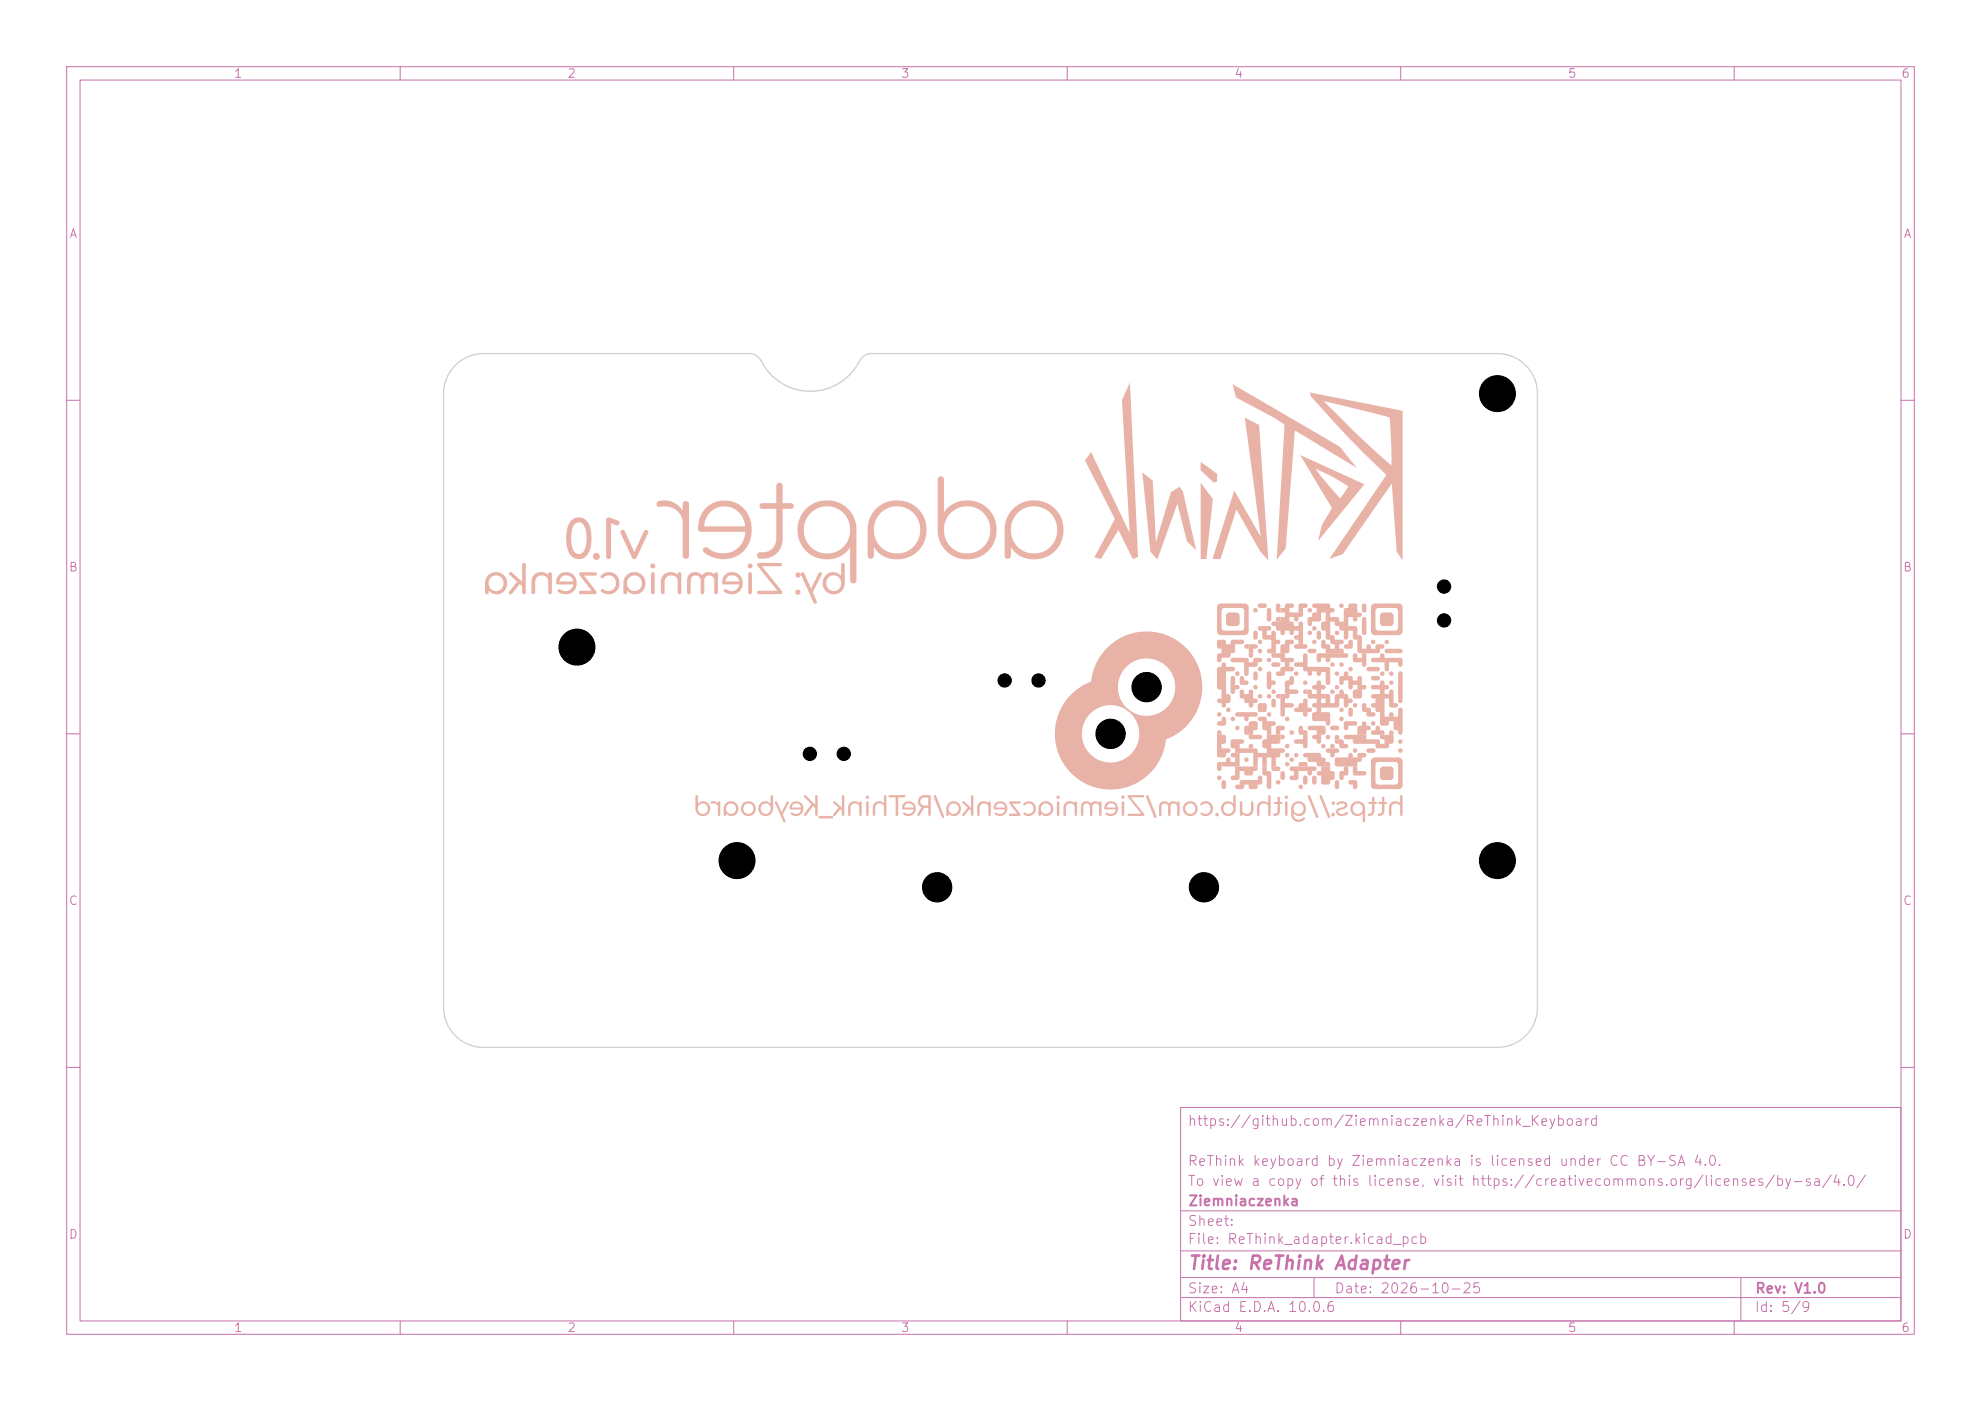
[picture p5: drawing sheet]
<svg xmlns="http://www.w3.org/2000/svg" width="297mm" height="210mm" viewBox="0 0 297 210" stroke-linecap="round" stroke-linejoin="round" font-family="sans-serif">
<defs><g id="words">
<text font-size="2" fill="#c872ab" x="178" y="190.8">Title: ReThink Adapter</text>
<g font-size="1.5" fill="#c872ab">
<text x="178" y="169.1">https://github.com/Ziemniaczenka/ReThink_Keyboard</text>
<text x="178" y="178.1">To view a copy of this license, visit https://creativecommons.org/licenses/by-sa/4.0/</text>
<text x="178" y="175.1">ReThink keyboard by Ziemniaczenka is licensed under CC BY-SA 4.0.</text>
<text x="178" y="184.1">Sheet:</text>
<text x="178" y="181.1">Ziemniaczenka</text>
<text x="178" y="186.8">File: ReThink_adapter.kicad_pcb</text>
<text x="178" y="197">KiCad E.D.A. 10.0.6</text>
<text x="178" y="194.2">Size: A4</text>
<text x="200" y="194.2">Date: 2026-10-25</text>
<text x="263" y="197">Id: 5/9</text>
<text x="263" y="194.2">Rev: V1.0</text>
</g>
<g font-size="1.3" fill="#c872ab">
<text x="35" y="12">1</text>
<text x="85" y="12">2</text>
<text x="135" y="12">3</text>
<text x="185" y="12">4</text>
<text x="235" y="12">5</text>
<text x="285" y="12">6</text>
<text x="10.3" y="36">A</text>
<text x="285.3" y="36">A</text>
<text x="10.2" y="86">B</text>
<text x="285.2" y="86">B</text>
<text x="10.2" y="136">C</text>
<text x="285.2" y="136">C</text>
<text x="10.2" y="186">D</text>
<text x="285.2" y="186">D</text>
<text x="35" y="200">1</text>
<text x="85" y="200">2</text>
<text x="135" y="200">3</text>
<text x="185" y="200">4</text>
<text x="235" y="200">5</text>
<text x="285" y="200">6</text>
</g>
</g></defs>
<g fill="none" stroke="#c872ab" stroke-width=".15">
<path d="M10 10h277v190h-277zM12 12h273v186h-273zM60 10v2M110 10v2M160 10v2M210 10v2M260 10v2M10 60h2M285 60h2M10 110h2M285 110h2M10 160h2"/>
<path d="M177 166h108v32h-108zM285 160h2M60 198v2M110 198v2M160 198v2M177 194.5h108M177 191.5h108M177 187.5h108M177 181.5h108M197 191.5v3M210 198v2M260 198v2"/>
<path d="M261 191.5v6.5"/>
</g>
<g fill="#e8b2a7">
<path d="M180 72.3l1.8 2.5-.9 9h-.9z"/>
<path d="M198.1 100h.7v.6h-.7z"/>
<path d="M180 69.2l2.5 1.8v1.2l-.5 .1-2-1.8z"/>
<path d="M184.8 57.6l16.1 9.4 2.5 3.1-9.3-5.6-1.3 17.7-1.4 1.7 1.2-20.2-1.3-.9-6-3.2z"/>
<path d="M186.6 62.6l2.2 1.1 1.4 20.3-1.2-1.3-3.6-6.3-2.4 7.4h-1.2l3.2-10.3 4 6.9z"/>
<path d="M169.4 57.3l1.2 26.2-.7 .3-2.2-4.4-2.7 4.4-.9-.3 3-5.7-4.4-8.8 .9-1.2 5.8 12.1-1.2-19.9z"/>
<path d="M171.3 70.8l1.5 1.2 .5 9.3 2.3-7.5 1.3-.8 .5 .8 1.9 8.7-1.4-1.4-1.4-5.6-3 8.4-1-1.2z"/>
<path d="M198.8 114.2l.5 .1 .1 .6h-.6z"/>
<path d="M191.4 92.6l.6-.1v.7h-.7z"/>
<path d="M194.9 68.2l9.7 4.4-7 8.5 .6-2.4 1.5-2.5-3.5-5.9h1l1.3 1.6 2.4 2.8 1.2-1.8-2.7-1.6-2.2-1h-1z"/>
<path d="M182.6 109.6l.2-.1 .2 .1 .1 .5h-.6z"/>
<path d="M186.6 96.7l.6-.1v.6l-.6-.1-.1-.2z"/>
<path d="M187.2 97.9h.7l-.1 .6-.3 .1-.2-.1z"/>
<path d="M187.3 111.6l.2-.1 .3 .1 .1 .6h-.7z"/>
<path d="M191.4 104.1l.6-.1v.7l-.6-.1-.1-.2z"/>
<path d="M195.5 103.5l.5-.1v.6l-.5-.1-.1-.2z"/>
<path d="M199.5 111.6l.3-.1 .2 .1 .1 .6h-.7z"/>
<path d="M200.2 110.2l.2-.1 .3 .1 .1 .6h-.7z"/>
<path d="M208.4 109.6l.2-.1 .2 .1 .1 .5h-.6z"/>
<path d="M192 110.1l.5 .1 .1 .3-.1 .2-.5 .1z"/>
<path d="M208.9 97.2l1.2 .1 .2 .1v.3l-.3 .2h-1.1z"/>
<path d="M194.8 114.3l.2-.1h.8l.2 .3v.4h-1.3z"/>
<path d="M187.2 96.6h1.1l.2 .2 .1 .2-.2 .2h-.5v.7h-.7z"/>
<path d="M188.7 105.5l.5-.1v1.3h-.4l-.2-.1v-.9z"/>
<path d="M189.2 105.4h.5l.2 .2v.9l-.2 .2h-.5z"/>
<path d="M207.7 97.3l.2-.1h1v.7h-1.1l-.2-.3z"/>
<path d="M196.4 58.8l13.9 2.8v22.4l-.9-1.3-.7-10.2-7.4 10.6-2 .7 8.5-12.6-5.2-5.2-5.4-5.9h1.2l4.7 4.7 5.5 5v-3.1l-.2-4.1-10-2.5h-1.2l-.7-.7z"/>
<path d="M182.6 114.3l.5-.1v1.1l-.2 .3-.3-.1-.1-.2v-.8z"/>
<path d="M190.6 114.9h1.1l.2 .2v.2l-.2 .3h-.9l-.2-.3z"/>
<path d="M191.4 90.6l.3-.1 .2 .1 .1 1.2h-.5l-.2-.2v-.8z"/>
<path d="M191.4 108.9l.2-.1h.7l.3 .2v.2l-.1 .2-.5 .1v.6h-.7v-1z"/>
<path d="M187.2 110.1h1.8l.2 .2v.2l-.2 .3h-1.5l-.3-.2z"/>
<path d="M202.8 114.9h.7v.7h1.1l.2 .2v.3l-.3 .2-1.5-.1-.2-.3z"/>
<path d="M198.8 100h.4l.2 .2v2.2l-.3 .3-.2-.1-.1-.2z"/>
<path d="M97.7 85.9l.3-.1 .2 .2v2.8l-.3 .3-.2-.1-.1-.2z"/>
<path d="M112.2 85.9l.4-.1 .1 .2v2.8l-.2 .3-.2-.1-.1-.2z"/>
<path d="M122.7 122.4l2.1-.1 .1 .2-.1 .2h-2l-.1-.1z"/>
<path d="M129.9 120.2l.2-.1 .1 .2v1.8l-.1 .2-.2-.2z"/>
<path d="M140 119.2h.2l.1 .1 1.3 3.1-.1 .2-.3-.1-1.2-3.1z"/>
<path d="M158.5 120.2l.2-.1 .1 .2v1.8l-.1 .2-.2-.2z"/>
<path d="M168.2 120.2l.2-.1 .1 .2v1.8l-.1 .2-.2-.2z"/>
<path d="M171.9 119.2h.1l.2 .1 1.2 3.1-.1 .2-.3-.1-1.2-3.1z"/>
<path d="M192.7 120.2l.2-.1 .1 .2v1.8l-.1 .2-.2-.2z"/>
<path d="M197.9 119.2l.3 .1 1.2 3.1-.1 .2-.2-.1-1.3-3.1z"/>
<path d="M196.1 119.2l.3 .1 1.2 3.1v.2l-.3-.1-1.2-3.1z"/>
<path d="M188.7 90.6l.2-.1h.8l.2 .1v.3l-.2 .2h-.9l-.2-.2z"/>
<path d="M190.7 99.4l.2-.1h.8l.2 .1 .1 .3-.3 .2h-.8l-.3-.2z"/>
<path d="M196.1 97.3l.2-.1 .8 .1 .2 .1 .1 .3-.3 .2h-.8l-.3-.2z"/>
<path d="M205 112.3l.2-.1h.8l.2 .1v.3l-.3 .3-.8-.1-.2-.2z"/>
<path d="M205.6 101.4l.2-.1h.8l.2 .2 .1 .2-.3 .3h-.8l-.3-.3z"/>
<path d="M184 92l.3-.2h1.1l.3 .2 .2 .3-.1 1.1-.1 .3-.4 .1h-1l-.3-.1-.2-.4v-1z"/>
<path d="M199.5 108.9l.2-.1h.8l.2 .1 .1 .3-.3 .3h-.8l-.3-.3z"/>
<path d="M207 92l.4-.2h1.1l.3 .2 .1 .3v1.1l-.1 .3-.4 .1h-1l-.4-.1-.1-.4v-1z"/>
<path d="M207 115l.4-.1h1.1l.3 .1 .1 .4v1.1l-.1 .3-.4 .1h-1l-.4-.1-.1-.4v-1z"/>
<path d="M188 100.7l.3-.1 .3 .3v.8l-.3 .3-.2-.1-.2-.2v-.8z"/>
<path d="M188 94.6l.3-.1 .3 .3v.8l-.3 .3-.2-.1-.2-.2v-.8z"/>
<path d="M190.7 104.8l.3-.1 .3 .3v.8l-.3 .3-.2-.1-.2-.2v-.8z"/>
<path d="M192.1 115.7l.3-.1 .2 .2v.9l-.2 .2h-.3l-.1-.2v-.8z"/>
<path d="M197.5 94.6l.3-.1 .3 .3v.8l-.3 .3-.2-.1-.2-.2v-.7z"/>
<path d="M202.2 106.2l.4-.1 .2 .2v.9l-.2 .2h-.3l-.1-.2-.1-.8z"/>
<path d="M204.3 90.6l.3-.1 .2 .2 .1 .8-.3 .3h-.3l-.1-.2v-.8z"/>
<path d="M205 100.1l.2-.1h1.4l.2 .1 .1 .3-.3 .2h-1.5l-.2-.2z"/>
<path d="M195.5 116.4l.3-.1 .2 .2v.8l-.2 .3h-.3l-.1-.2v-.8z"/>
<path d="M196.8 116.4l.3-.1 .3 .2v.8l-.3 .3h-.2l-.2-.2v-.8z"/>
<path d="M183.2 117l.4-.1 .2 .3v.8l-.2 .3-.3-.1-.2-.2v-.8z"/>
<path d="M196.8 110.2l.2-.1h1.1v1.1l-.1 .2-.3 .1-.2-.1-.1-.6h-.4l-.2-.1z"/>
<path d="M200.2 117l.3-.1 .3 .3v.8l-.3 .3-.2-.1-.2-.2v-.8z"/>
<path d="M194.8 108.9l.2-.1 .3 .1 .1 .6h.4l.2 .1v.5h-1l-.2-.1-.1-.2z"/>
<path d="M201.5 114.9h.6v1.1l-.2 .2-.4 .1-.1 .5-.3 .1-.3-.2v-.9l.2-.2h.5z"/>
<path d="M190 91.2l.4-.1 .2 .3v1.5l-.3 .3-.2-.1-.2-.2v-1.4z"/>
<path d="M194.1 110.9l.2-.1h1.1v-.7h.6v1.9l-.3 .2-.2-.1-.1-.2v-.4h-1.2l-.2-.3z"/>
<path d="M204.3 92.6l.3-.1 .3 .3v2.1l-.1 .2-.2 .1-.3-.1-.1-.2v-2.1z"/>
<path d="M196.1 108.9l.3-.1h1.7v.7v-.7h.4l.2 .3v.8l-.2 .2h-.4v-.6v.6h-.7v-.6l-1.2-.1-.2-.2z"/>
<path d="M189.2 114.9h.7v.7h.5l.2 .2v2.2l-.2 .3-.3-.1-.2-.2v-1.7l-.4-.1-.2-.2z"/>
<path d="M209.7 100.7h.4l.2 .3v4.1l-.1 .2-.2 .1-.3-.1-.1-.2v-4.1z"/>
<path d="M183.2 107.5l.3-.1 .3 .2v1l-.3 .2h-.8l-.2-.2v-.3l.2-.2h.4z"/>
<path d="M202.2 96l.3-.1 .3 .2v1l-.3 .1h-.8l-.2-.2v-.2l.2-.2h.4z"/>
<path d="M186 101.4h.4l.1 .2v.4l.6 .1 .1 .2-.1 .3-.2 .1-.9-.1-.1-.3z"/>
<path d="M206.3 108.9l.3-.1 .2 .1 .1 .6h.4l.2 .1 .1 .5h-1.7l-.3-.1v-.4l.2-.1h.4z"/>
<path d="M201.6 108.2l.2-.1h1.4l.2 .1 .1 .3-.3 .3h-1.1v.5l-.3 .2-.3-.3v-.8z"/>
<path d="M192.1 96.7l.5-.1 .1-.5 .2-.2h.8l.3 .2-.2 .4-.5 .1v1.1l-.2 .2h-1.1v-1z"/>
<path d="M202.2 117l.3-.1h.7l.2 .1 .1 .3-.1 .9h-.4l-.2-.2v-.4l-.6-.1-.1-.2z"/>
<path d="M203.6 108.9l.6-.1v-.5l.4-.2 .2 .2 .1 .5h.5l.1 .4-.2 .2-.4 .1v.6h-1.4v-1z"/>
<path d="M200.1 110.8l1.2 .1 .2 .2v.4l.5 .1 .1 .2v.2l-.3 .2-.8-.1-.2-.2v-.4h-.4l-.2-.2z"/>
<path d="M93.1 79.5l.3-.1 .3 .2 1.4 3.2 1.5-3.2 .3-.2 .3 .2v.3l-1.8 3.7-.1 .2h-.3l-.2-.2-1.8-3.7z"/>
<path d="M202.9 98l.3-.1 .2 .1 .1 .6h.7v-.7h.7v1.7l-.1 .3-.3 .1-.2-.1-.1-.6h-1.1l-.2-.1-.1-.3v-.7z"/>
<path d="M187.3 108.2l.2-.1h.8l.3 .2-.1 .9-.2 .2-.4 .1v.6h-.7v-1.3v1.3h-.4l-.3-.2 .1-.9 .2-.2h.4z"/>
<path d="M91 77.7l.3-.1 1.3 .4 .3 .4-.1 .2-.3 .1-.9-.3v5.1l-.1 .2-.2 .1-.3-.1-.1-.2v-5.6z"/>
<path d="M133.3 119.2h2.3l.1 .1-.1 .2h-.9v2.6l-.2 .2h-.1l-.1-.2v-2.6h-1l-.1-.1z"/>
<path d="M198.8 112.3l.3-.1h1.4l.2 .1 .1 .3-.2 .2-.5 .1v.5l-.4 .1-.2-.2-.1-.4-.4-.1-.2-.1v-.2z"/>
<path d="M185.3 106.8l.2-.1h2.8l.2 .2 .1 .2-.3 .3h-1.1v.5l-.4 .2-.2-.2-.1-.5-1.2-.1-.1-.2z"/>
<path d="M120.1 85.9l.3-.1 .2 .1 1 2.3 1.2-2.3 .2-.1 .2 .1v.2l-1.4 2.7 .7 1.4-.2 .3h-.2l-.1-.2-1.9-4.2z"/>
<path d="M184.6 101.4l.3-.1 .2 .1 .1 1.3h.4l.3 .3-.2 .3-.5 .1-.1 .4-.2 .2h-.3l-.1-.3v-2.1z"/>
<path d="M190 100.7l.3-.1 .2 .2 .1 1.2h.5l.2 .3-.2 .3-.5 .1v.5l-.3 .2-.3-.1-.1-.3v-2z"/>
<path d="M116.2 120.2l.2-.1 .1 .1 .7 1.6 .8-1.6 .1-.1 .2 .1-.9 1.9 .4 1-.1 .1h-.3l-1.2-2.8z"/>
<path d="M188.7 107.5l.2-.1h.8l.2 .2v.5h1.1l.2 .1 .1 .3-.1 .2-.6 .1v1.3h-.7v-.6h-.4l-.2-.2-.1-1.2-.5-.1-.1-.2z"/>
<path d="M182.5 110.1h1l.2 .2 .1 1-.2 .2h-.5v.7h1.1l.3 .2-.2 .4-.5 .1v.4l-.2 .2h-.9l-.2-.2z"/>
<path d="M185.2 114.9h3.4v.4l-.2 .2-.5 .1v.4l-.3 .2-.4 .1v-.7v.7l-.6-.1-.1-.6h-.6l-.1 1.2-.3 .1h-.7l-.2-.1-.1-.3 .2-.2h.5z"/>
<path d="M195.5 113l.2-.1h2.2l.2 .2v1.1v-.7l.4 .1 .2 .1 .1 1.2h-.7v-.7v.7h-.4l-.3-.2v-.5h-1.2l-.2-.2v-.5h-.4l-.2-.1z"/>
<path d="M198.1 114.9h.7v1.4v-1.4h.6v.7h.5l.2 .2v.9l-.2 .2h-.5v.5l-.2 .2h-.4v-.7v.7l-.6-.1-.1-.2v-1l-.5-.1-.2-.2 .1-.4h.6z"/>
<path d="M86.9 85.8h2.3l.2 .1 .1 .2-.2 .2h-1.7l1.8 2.3-.1 .4-2.2 .1-.3-.1v-.3l.2-.1h1.7l-1.8-2.4z"/>
<path d="M151.3 120.2h1.7l-.1 .3h-1.1l1.2 1.5-.1 .3h-1.6l.1-.3h1.1l-1.2-1.6z"/>
<path d="M113.6 84.4h3.4l.2 .1v.2l-.2 .2h-2.8l3 3.7 .1 .2-.1 .2-3.4 .1-.2-.1-.1-.3 .3-.1h2.8l-3.1-3.8z"/>
<path d="M169.1 119.2l2.4 .1v.1l-.1 .1h-1.9l2 2.5v.3l-2.4-.1v-.1l.1-.1h1.9l-2-2.5z"/>
<path d="M204.3 105.5l.2-.1 .3 .1 .1 .6h.5l.1 .2v.4l.5 .1 .2 .1v.2l-.1 .2-.2 .1h-.8l-.2-.2v-.5l-.6-.1-.1-.2v-.7z"/>
<path d="M197.5 98l.2-.1h4.1l.3 .1v.3v.2l-.3 .1h-2.4v.5l-.3 .2-.3-.2v-.5h-.7l-.1 .5-.3 .2-.2-.1-.1-.2v-.8z"/>
<path d="M76.4 85.8h.3l1.6 1.4v-2.6l.2-.2 .3 .1v4.3l-.1 .2-.2 .1-.2-.2v-1l-.4-.4-1.2 1.5-.2 .1-.2-.1v-.3l1.2-1.5-1.1-1.1z"/>
<path d="M125 120.1h.2l1 1v-1.8l.2-.1 .1 .1v3l-.3-.1v-.7l-.2-.2-.8 1-.3-.1v-.1l.8-1-.8-.7z"/>
<path d="M144.3 120.1h.2l1.1 1v-1.8l.1-.1 .2 .1v3l-.3-.1v-.7l-.3-.2-.8 1-.2-.1v-.1l.8-1-.8-.7z"/>
<path d="M205.7 113.7l.4-.2h3.6l.4 .2 .2 .4v3.6l-.2 .4-.4 .2h-3.6l-.4-.2-.2-.4v-3.1h.7v2.6l.2 .3 2.8 .1 .3-.1 .1-.3v-2.6l-.1-.3-.3-.1h-2.6l-.3 .1-.1 .3h-.7l.1-.6z"/>
<path d="M182.6 90.6l.5-.1h3.5l.4 .1 .2 .4v3.6l-.2 .4-.4 .2h-3.6l-.4-.2-.1-.3v-.6h.6l.2 .3 .3 .1h2.6l.2-.1 .1-.3v-2.6l-.1-.3-.3-.1h-2.6l-.2 .1-.2 .3v2.6h-.6v-3.1z"/>
<path d="M205.7 90.6l.4-.1h3.6l.4 .1 .2 .4v3.6l-.2 .4-.4 .2h-3.6l-.4-.2-.2-.4v-3h.7v2.5l.2 .4h2.8l.3-.1 .1-.3v-2.6l-.1-.3-.3-.1h-2.6l-.3 .2-.1 .3h-.7l.1-.7z"/>
<path d="M120.6 119.2h.2l1.4 1.4v-1.3l.2-.1 .2 .1v2.8l-.1 .2-.3-.1v-1.1l-.3-.3-1.1 1.5-.2-.1v-.2l1-1.4-1-1.1z"/>
<path d="M200.2 113.6l.2-.1h1.7l.1-.4 .3-.2 .3 .1v.5h.7v-.4l.3-.2h.8l.3 .3-.2 .3h-.5v.4l-.1 .2-.6 .1v.7h-3.2l-.2-.3v-.8z"/>
<path d="M201.6 110.2l.2-.1h3.1v.7h1.7l.3 .2v.5h.7v-.7l-.6-.1-.1-.6h2v1.1l-.2 .3h-.4l-.1 .4-.2 .3h-1.5l-.3-.2v-.5h-3.2l-.2-.2v-.5l-1.2-.1-.1-.2z"/>
<path d="M98.5 75.3l.5-.2a3.2 3.2 0 0 1 3.4 1.5v-1.3l.3-.2 .4 .1 .2 .4v7.7l-.1 .3-.3 .1h-.4l-.1-.4-.1-4.9-.2-1.1-.6-.7-.7-.5-.9-.2h-1.3l-.2-.3z"/>
<path d="M106.6 120.2l.5-.1 .5 .3 .1-.2h.3l-.1 2.1h-.2l-.1-.1v-1.5l-.4-.2-.6-.1z"/>
<path d="M194.8 105.5l.6-.1v-.6l.2-.1 .3 .1 .1 .2v1.1h.6l.1 .2v.3l-.2 .1h-.5v.5l-.3 .2-.3-.2v-.5h-1.2l-.2-.2v-.2l.2-.2h.5z"/>
<path d="M193.4 115l.2-.1h3.5l.2 .1 .1 .3-.2 .2-.5 .1v.4l-.3 .2-.3-.1-.1-.5h-1.3l-.1 1.2-.2 .1h-.8l-.2-.1-.1-.3 .2-.2h.5v-.7l-.6-.1-.1-.3z"/>
<path d="M186 117l.2-.1h1v.7v-.7h1.4v-.4l.2-.2h.3l.1 .2v.9l-.2 .2h-.4l-.1 .5-.2 .2h-.4v-.7v.7l-.6-.1-.1-.6h-.7v.4l-.2 .3-.9-.1-.2-.2v-.2l.2-.2h.5z"/>
<path d="M195.5 98l.3-.1 .2 .3v1.8h2.1v1l-.2 .2-.2 .1-.2-.1-.1-.6h-.7v.6l-.4 .1-.2-.2-.1-.5h-.4l-.2-.1v-.5h-1.1l-.2-.2-.1-.3 .2-.2h1.2v-1.1z"/>
<path d="M205.6 98.7l.2-.1h1.1v-.5l.4-.2 .2 .2 .1 .5 2.5 .1 .2 .2v.8l-.2 .2-.2 .1-.3-.2v-.5h-1.3l-.1 1.1-.1 .2h-.3l-.2-.2v-1.1h-1.8l-.3-.3z"/>
<path d="M184.6 98.7l.2-.1h2.2l.2 .3v1.1v-.7h.7v-.5l.2-.2h.9l.2 .1v.3l-.1 .2-.5 .1v.4l-.2 .2-1.2 .1v1.1l-.1 .1-.2 .1-.3-.1-.1-.2v-1.7h-1.8l-.2-.3z"/>
<path d="M85.6 78l.6-.3 .6-.2 .6 .2 .6 .4a5 5 0 0 1-.1 5.2l-.5 .4-.7 .1-.6-.1-.5-.4a3.6 3.6 0 0 1-.7-2.6h.7l.2 1.5 .3 .5 .3 .3h.5l.4-.1 .2-.3 .3-.6a3.9 3.9 0 0 0-.4-3.5l-.6-.2-.6 .2-.4 .8-.2 1.4h-.7l.2-1.6z"/>
<path d="M186 103.5l.2-.1 .2 .1 .1 .5h.7v-.4l.2-.2h.3l.1 .1 .1 1.2 .5 .1 .2 .3-.2 .3h-.5v.4l-.1 .2-.3 .1-.2-.1-.1-.6-.6-.1-.1-.6h-.4l-.2-.1v-.9z"/>
<path d="M116.5 72.5l.5-.1 .3 .3v2.7h1.4l.3 .2v.4l-.3 .3h-1.4v4.7l-.1 .8-.4 .7-.6 .6-.7 .5-.9 .1h-.9l-.2-.3 .1-.4 .2-.2h.5a1.95 1.95 0 0 0 2.1-2.1v-4.4h-2.2l-.2-.2-.1-.3v-.2l.3-.2h2.2v-2.6z"/>
<path d="M191.6 119.5h.3v.7h.3l.1 .2-.1 .1h-.3v1.1l-.1 .4-.3 .2-.4 .1-.2-.1v-.2l.4-.1 .2-.2v-1.2h-.4l-.1-.2 .1-.1h.4z"/>
<path d="M205.8 119.5h.2l.1 .7h.3v.2l-.1 .1h-.2v1.1l-.2 .4-.2 .2-.5 .1-.1-.1v-.2l.4-.1 .2-.2v-1.2h-.4l-.2-.2 .2-.1h.4z"/>
<path d="M207.2 119.5h.3l.1 .7h.3v.2l-.1 .1h-.2v1.1l-.2 .4-.3 .2-.4 .1-.1-.1v-.2l.4-.1 .2-.2v-1.2h-.4l-.2-.2 .2-.1h.4z"/>
<path d="M190.6 97.9h2v.7l1.3 .1 .1 .2-.1 .3-.6 .1v.7h.6l.1 .3-.1 .2-.2 .1h-1.1v.5l-.3 .2h-.3v-.7v.7l-.6-.1-.1-.2 .1-.3 .6-.1v-.4l.1-.2h.5v-.7l-.5-.1-.1-.6-1.2-.1-.2-.2z"/>
<path d="M80.1 86.1l.4-.2 .4-.1h.7l.6 .4 .1-.4 .4 .1v2.9v.2l-.3 .1-.2-.2-.1-2.2-.4-.3-.5-.1-.5 .1-.3 .3-.2 .5v1.7l-.2 .2-.2-.1-.1-2 .1-.5z"/>
<path d="M99.5 86.1l.4-.2 .4-.1h.7l.6 .4 .1-.4 .4 .1v2.9v.2l-.3 .1-.2-.2-.1-2.2-.3-.3-.6-.1-.5 .1-.3 .3-.2 .5v1.7l-.2 .2-.3-.1v-2l.1-.5z"/>
<path d="M127.4 120.4l.6-.3h.4l.4 .3 .1-.3 .3 .1-.1 2.1h-.1l-.2-.1v-1.5l-.3-.2-.3-.1-.4 .1-.2 .3-.1 1.4-.1 .1h-.2v-1.3z"/>
<path d="M146.8 120.4l.5-.3h.5l.4 .3 .1-.3 .2 .1v2.1h-.2l-.1-.1-.1-1.5-.2-.2-.4-.1-.3 .1-.2 .3-.1 1.4-.2 .1h-.1l-.1-1.4z"/>
<path d="M159.7 120.4l.6-.3h.4l.4 .3 .1-.3 .2 .1v2.1h-.2l-.1-.1v-1.5l-.3-.2-.3-.1-.4 .1-.2 .3-.1 1.4-.1 .1h-.2v-1.4z"/>
<path d="M185.9 120.2l.2-.1 .1 .2 .1 1.4 .3 .2 .3 .1 .4-.1 .2-.2 .1-1.4 .1-.2 .2 .1v1.3l-.3 .6-.7 .2-.6-.3-.1 .3-.3-.1z"/>
<path d="M131.1 120.4l.7-.3 .4 .1 .3 .2v-1.1l.2-.1h.2l-.1 3.1h-.1l-.2-.1v-1.5l-.3-.2-.3-.1-.4 .1-.2 .3-.1 1.4-.1 .1h-.2v-1.4z"/>
<path d="M137.9 119.5l.6-.3h.9l.1 .1 .1 2.8-.1 .2-.3-.1v-1.1h-.6l-.8 1.2-.3-.1v-.2l.7-1-.4-.3-.2-.5h.4l.1 .3 .3 .2h.8v-1.2l-.8 .1-.3 .2-.1 .4h-.4z"/>
<path d="M188.7 120.4l.7-.3 .4 .1 .3 .2v-1.1l.2-.1h.2l-.1 3.1h-.1l-.2-.1v-1.5l-.3-.2-.3-.1-.4 .1-.2 .3-.1 1.4-.1 .1h-.2v-1.4z"/>
<path d="M208.5 120.4l.7-.3 .4 .1 .3 .2v-1.1l.2-.1h.1v3.1h-.2l-.1-.1v-1.4l-.3-.3-.3-.1-.4 .1-.2 .3-.1 1.4-.1 .1h-.2v-1.4z"/>
<path d="M188.7 93.9l.2-.1h1.4l.2 .1 .1 .3-.1 .2-.6 .1v.7h.7v-.4l.2-.2 .2-.1 .2 .2 .1 1.2h.5l.2 .3-.2 .3-.5 .1v1.3h-1.1l-.2-.1-.1-.3 .1-.2 .6-.1v-1.3h-1l-.3-.1-.1-.2v-1.1l-.5-.1-.1-.2z"/>
<path d="M182.6 96l.2-.1h.8l.2 .2v.5h.7v-.5l.3-.2h1.5l.2 .1v.2l-.2 .4h-1.1v1l-.2 .3h-1.2v-.7v.7h.7v.5l-.3 .2h-1.1v.5l-.3 .2-.3-.3v-.8l.2-.3h.4v-.7h-.4l-.2-.1v-.9z"/>
<path d="M177.7 120.4l.3-.2 .5-.1 .4 .1 .4 .2 .2 .4 .1 .4-.1 .5-.2 .3-.4 .2-.4 .1-.5-.1-.3-.2-.3-.3v-.5h.3l.2 .6 .6 .2 .5-.2 .2-.6-.2-.5-.5-.3-.6 .3-.2 .5h-.3v-.4z"/>
<path d="M111.4 120.4l.4-.2 .4-.1 .4 .1 .4 .2 .2 .4 .1 .4-.1 .5-.2 .3-.4 .2-.4 .1-.4-.1-.4-.2-.2-.3-.1-.5h.3l.3 .6 .5 .2 .5-.2 .2-.6-.2-.5-.5-.3-.5 .3-.3 .5h-.3l.1-.4z"/>
<path d="M193.4 101.4l.3-.1 .2 .2 .1 .9-.2 .2-.5 .1v.7h1.1l.2 .1 .1 .3-.3 .2h-1.1l-.1 .6-.6 .1v.7h1.2l.1 .2 .1 .2-.3 .3h-1.1v1.1l-.1 .2h-.3l-.2-.3v-3.1h.6l.1-1.8 .2-.2h.4z"/>
<path d="M90.2 86.2l.6-.4h.9l.7 .4 .4 .6 .1 .8-.3 .8-.6 .5-.8 .2a.99 .99 0 0 1-1.1-.6l.2-.2 .7 .3 .7-.1 .5-.4 .1-.6-.1-.7-.4-.4-.8-.1-.8 .4-.2-.2z"/>
<path d="M153.5 120.4l.3-.2 .5-.1 .4 .1 .3 .2 .2 .4 .1 .5-.1 .4-.3 .4-.7 .2h-.4l-.3-.3v-.1l.1-.1 .5 .2 .5-.1 .3-.3v-.4v-.4l-.3-.3-.5-.1-.6 .3-.1-.1z"/>
<path d="M180.1 120.4l.3-.2 .4-.1 .4 .1 .4 .3 .2 .4v.4l-.1 .5-.2 .3-.4 .2h-.4l-.7-.3 .1-.2 .6 .2 .4-.1 .3-.3 .1-.4-.1-.4-.3-.3-.5-.1-.5 .3-.1-.1z"/>
<circle cx="89.4" cy="83.4" r=".52"/>
<circle cx="97.9" cy="84.8" r=".37"/>
<circle cx="112.5" cy="84.8" r=".37"/>
<circle cx="119.6" cy="88.8" r=".39"/>
<circle cx="119.7" cy="86.2" r=".39"/>
<circle cx="130" cy="119.5" r=".25"/>
<circle cx="158.6" cy="119.5" r=".25"/>
<circle cx="168.4" cy="119.5" r=".25"/>
<circle cx="182.5" cy="122.1" r=".26"/>
<circle cx="182.8" cy="116.6" r=".34"/>
<circle cx="184.2" cy="106.4" r=".34"/>
<circle cx="184.8" cy="107.8" r=".34"/>
<circle cx="185.5" cy="109.1" r=".34"/>
<circle cx="185.5" cy="101" r=".34"/>
<circle cx="188.2" cy="91.5" r=".34"/>
<circle cx="188.2" cy="103" r=".34"/>
<circle cx="192.8" cy="119.5" r=".25"/>
<circle cx="193" cy="107.8" r=".34"/>
<circle cx="193" cy="113.2" r=".34"/>
<circle cx="193" cy="114.6" r=".34"/>
<circle cx="193.7" cy="109.8" r=".34"/>
<circle cx="193.7" cy="113.9" r=".34"/>
<circle cx="194.3" cy="113.2" r=".34"/>
<circle cx="195.7" cy="102.3" r=".34"/>
<circle cx="196.4" cy="91.5" r=".34"/>
<circle cx="196.4" cy="94.9" r=".34"/>
<circle cx="197.1" cy="94.2" r=".34"/>
<circle cx="197.1" cy="96.2" r=".34"/>
<circle cx="199.8" cy="99.6" r=".34"/>
<circle cx="199.9" cy="122.1" r=".26"/>
<circle cx="199.9" cy="120.4" r=".26"/>
<circle cx="200.4" cy="101" r=".34"/>
<circle cx="200.4" cy="94.9" r=".34"/>
<circle cx="200.4" cy="103" r=".34"/>
<circle cx="201.1" cy="90.8" r=".34"/>
<circle cx="201.1" cy="106.4" r=".34"/>
<circle cx="201.1" cy="107.8" r=".34"/>
<circle cx="201.1" cy="99.6" r=".34"/>
<circle cx="202.5" cy="100.3" r=".34"/>
<circle cx="203.2" cy="105.7" r=".34"/>
<circle cx="203.2" cy="112.5" r=".34"/>
<circle cx="207.2" cy="101" r=".34"/>
<circle cx="208.6" cy="101" r=".34"/>
<circle cx="210" cy="111.2" r=".34"/>
<circle cx="210" cy="112.5" r=".34"/>
<circle cx="182.8" cy="107.1" r=".34"/>
<circle cx="186.9" cy="113.9" r=".34"/>
<circle cx="188.9" cy="104.4" r=".34"/>
<circle cx="188.9" cy="100.3" r=".34"/>
<circle cx="188.9" cy="96.2" r=".34"/>
<circle cx="190.3" cy="98.9" r=".34"/>
<circle cx="190.3" cy="104.4" r=".34"/>
<circle cx="193" cy="111.8" r=".34"/>
<circle cx="194.3" cy="101" r=".34"/>
<circle cx="198.4" cy="111.8" r=".34"/>
<circle cx="199.1" cy="110.5" r=".34"/>
<circle cx="205.9" cy="108.4" r=".34"/>
<circle cx="205.9" cy="96.2" r=".34"/>
<circle cx="207.9" cy="96.2" r=".34"/>
<circle cx="208.6" cy="102.3" r=".34"/>
<circle cx="188.9" cy="97.6" r=".34"/>
<circle cx="190.3" cy="107.1" r=".34"/>
<circle cx="190.9" cy="103.7" r=".34"/>
<circle cx="191.6" cy="117.3" r=".34"/>
<circle cx="195" cy="117.9" r=".34"/>
<circle cx="199.8" cy="103.7" r=".34"/>
</g>
<path d="M166.1 97.1a8.3 8.3 0 0 1 12.8 1.5 8.3 8.3 0 0 1-4.2 12.2 8.2 8.2 0 0 1-8.6 7.4 8.2 8.2 0 0 1-7.8-8.3h3.8v.2a4.4 4.4 0 0 0 6.6 3.7 4.4 4.4 0 0 0 0-7.6 4.4 4.4 0 0 0-6.6 3.7h-3.8v-.3a8.2 8.2 0 0 1 4.1-6.7h5.1v.2a4.4 4.4 0 0 0 6.6 3.7 4.4 4.4 0 0 0 0-7.6 4.4 4.4 0 0 0-6.6 3.7h-5.1l1.3-.7a8.2 8.2 0 0 1 2.4-5.1z" fill="none" stroke="#e8b2a7" stroke-width=".2"/>
<g fill="#e8b2a7">
<path d="M166.1 97.1a8.3 8.3 0 0 1 12.8 1.5 8.3 8.3 0 0 1-4.2 12.2 8.2 8.2 0 0 1-8.5 7.4 8.2 8.2 0 0 1-7.9-8.1h3.8v.3a4.4 4.4 0 0 0 6.9 3.3 4.4 4.4 0 0 0-.5-7.6 4.4 4.4 0 0 0-6.4 4h-3.8v-.1a8.2 8.2 0 0 1 3.6-6.9h5.6v.3a4.4 4.4 0 0 0 6.9 3.3 4.4 4.4 0 0 0-.5-7.6 4.4 4.4 0 0 0-6.4 4h-5.6l1.8-.9a8.2 8.2 0 0 1 2.4-5.1z"/>
<path d="M183.2 99.4l.3-.1 .2 .1 .1 .6h1.1l.3 .3-.1 .2-.2 .1h-1.1v3.4h.4l.2 .2 .1 .9-.2 .3h-.5v.5l-.3 .2-.3-.2-.1-.5h-.4l-.2-.3 .1-.3 .5-.1v-1.3l-.4-.1-.2-.2v-2.9l.2-.2h.4z"/>
<path d="M83.8 86.2l.5-.4h.7l.6 .1 .5 .4 .3 .6 .1 .7-.2 .6-.4 .5-.6 .3-.6 .1-.5-.1-.6-.3v-.2l.2-.2 .8 .3 .7-.1 .5-.4 .2-.5h-2.5l-.1-.4h2.5l-.3-.7-.7-.3-.7 .3-.3 .7h-.5l.1-.6z"/>
<path d="M108.7 86.2l.5-.4h.7l.6 .1 .5 .4 .3 .6v.7l-.1 .6-.4 .5-.6 .3-.6 .1-.6-.1-.5-.3v-.2l.2-.2 .8 .3 .7-.1 .4-.4 .2-.5h-2.4l-.1-.4h2.5l-.3-.7-.7-.3-.7 .3-.3 .7h-.5l.1-.6z"/>
<path d="M118.7 120.4l.4-.3h.4l.4 .1 .3 .3 .2 .4v.5l-.1 .4-.3 .3-.7 .2-.7-.3 .1-.2 .5 .2 .5-.1 .3-.2 .1-.4h-1.7v-.3h1.7l-.3-.4-.4-.2-.5 .2-.2 .4h-.3z"/>
<path d="M135.5 120.4l.4-.3h.4l.5 .1 .3 .3 .2 .4v.5l-.1 .4-.3 .3-.8 .2-.7-.3 .1-.2 .6 .2 .4-.1 .3-.2 .2-.4h-1.7l-.1-.3h1.8l-.3-.4-.5-.2-.4 .2-.2 .4h-.4z"/>
<path d="M149.3 120.4l.3-.3h.5l.4 .1 .3 .3 .2 .4v.5l-.1 .4-.3 .3-.7 .2-.8-.3 .2-.2 .5 .2 .4-.1 .4-.2 .1-.4h-1.7v-.3h1.7l-.3-.4-.4-.2-.5 .2-.2 .4h-.3z"/>
<path d="M165.8 120.4l.4-.2 .4-.1 .4 .1 .4 .3 .2 .3v.5l-.1 .5-.3 .3-.7 .2-.8-.2v-.2l.2-.1 .5 .2 .5-.1 .2-.2 .2-.4h-1.7v-.3h1.7l-.3-.4-.4-.2-.5 .2-.2 .4h-.3z"/>
<path d="M105.9 76.1a4.1 4.1 0 0 1 4.7-.6 4.1 4.1 0 0 1 2.1 4.3 4.3 4.3 0 0 1-2.7 3.7 4.3 4.3 0 0 1-4.6-1l.1-.3 .3-.2 .3 .1 .5 .4a3.4 3.4 0 0 0 5.1-2.8h-6.6l-.3-.1-.1-.3v-.4h7v-.2a3.1 3.1 0 0 0-3.2-2.8 3.1 3.1 0 0 0-2.9 3h-.9v-.1a4.2 4.2 0 0 1 1.2-2.7z"/>
<path d="M108.8 120.4l.4-.2 .4-.1 .5 .1 .3 .2 .2 .4 .1 .5-.1 .4-.2 .4-.4 .2h-.4l-.4-.1-.3-.3-.1 .4h-.3v-1.1h.4l.1 .6 .5 .2 .6-.2 .2-.4-.1-.7-.5-.3-.6 .2-.2 .6h-.4l.1-.4z"/>
<path d="M142.2 120.4l.4-.2 .4-.1 .4 .1 .4 .2 .2 .4 .1 .5-.1 .4-.3 .4-.3 .2h-.4l-.4-.1-.4-.3v.4h-.3v-1.1h.3l.2 .6 .5 .2 .5-.2 .3-.4-.1-.7-.6-.3-.5 .2-.3 .6h-.3v-.4z"/>
<path d="M156 120.4l.4-.2 .4-.1 .5 .1 .3 .2 .2 .4 .1 .5-.1 .4-.2 .4-.4 .2h-.4l-.4-.1-.3-.3-.1 .4h-.3v-1.1h.3l.2 .6 .5 .2 .6-.2 .2-.4-.1-.7-.6-.3-.5 .2-.3 .6h-.3l.1-.4z"/>
<path d="M73.2 86.2l.5-.3 .7-.1 .6 .1 .6 .3 .3 .6 .1 .6-.1 .7-.4 .5-.5 .4-.6 .1-.6-.2-.5-.4-.1 .5-.2 .1-.2-.1-.1-1.6h.6v.4l.2 .4 .4 .3 .4 .1 .4-.1 .4-.1 .3-.4 .1-.4v-.5l-.2-.4-.4-.3-.4-.1h-.5l-.4 .3-.3 .4v.4h-.6l.1-.6z"/>
<path d="M93.9 86.2l.6-.3 .7-.1 .6 .1 .5 .4 .4 .5 .1 .7-.2 .6-.3 .6-.6 .3-.7 .1-.5-.2-.5-.4-.1 .5-.2 .1-.2-.1v-1.6h.5l.1 .4 .2 .4 .3 .3 .4 .1 .5-.1 .3-.1 .3-.4 .1-.4v-.5l-.2-.4-.3-.3-.5-.1h-.5l-.4 .3-.2 .4-.1 .4h-.5l.1-.6z"/>
<path d="M104.3 119.2h.2l.1 .1v1.2l.4-.3 .5-.1 .5 .2 .3 .3 .2 .5-.1 .4-.2 .4-.3 .3-.4 .1h-.5l-.3-.2-.3-.3-.1-.6h.3l.1 .4 .2 .3 .3 .1h.4l.4-.3 .1-.5-.2-.5-.5-.3-.6 .3-.2 .5h-.3z"/>
<path d="M140.7 71.5l.5-.1 .3 .4v5l.1-.1a4.4 4.4 0 0 1 5.9-.9 4.4 4.4 0 0 1 1.4 5.8 4.4 4.4 0 0 1-5.6 1.9 4.3 4.3 0 0 1-2.7-4.1h.9v.1a3.5 3.5 0 0 0 4.7 3.3 3.5 3.5 0 0 0 1.6-5.5 3.5 3.5 0 0 0-3.9-1.2 3.5 3.5 0 0 0-2.4 3.3h-.9v-7.5z"/>
<path d="M114 120.4l.4-.2 .4-.1 .4 .1 .3 .3v-1.2l.2-.1h.2v2.1l-.3 .7-.4 .3h-.4l-.5-.1-.3-.2-.2-.4-.1-.4h.4l.2 .6 .5 .2 .5-.2 .2-.6-.2-.5-.5-.3-.5 .3-.2 .5h-.4l.1-.4z"/>
<path d="M120.8 76.3a4.4 4.4 0 0 1 4.9-1 4.4 4.4 0 0 1 2.7 4.1v7.6l-.1 .3-.3 .1h-.4l-.1-.4v-5a4.4 4.4 0 0 1-4.9 1.6 4.4 4.4 0 0 1-3-4.2h.9v.2a3.5 3.5 0 0 0 4.6 3.2 3.5 3.5 0 0 0 1.9-5.3 3.5 3.5 0 0 0-4-1.5 3.5 3.5 0 0 0-2.5 3.4h-.9v-.1a4.4 4.4 0 0 1 1.2-3z"/>
<path d="M123.8 86.2l.6-.4h.6l.6 .1 .5 .4v-1.7l.2-.2 .3 .1v3.1l-.1 .6-.4 .4-.5 .4-.7 .1-.6-.2-.5-.3-.4-.6-.1-.6h.6v.4l.3 .4 .3 .3 .5 .1 .4-.1 .4-.2 .2-.4 .1-.4-.1-.5-.2-.4-.3-.2-.5-.2-.4 .1-.4 .3-.2 .4-.1 .4h-.6l.2-.6z"/>
<path d="M183.4 120.4l.4-.2 .4-.1 .4 .1 .3 .3v-1.2l.1-.1h.2l.1 2.1-.4 .7-.3 .3h-.5l-.4-.1-.3-.2-.3-.4v-.4h.3l.2 .6 .5 .2 .6-.2 .2-.6-.2-.5-.5-.3-.6 .3-.2 .5h-.3v-.4z"/>
<path d="M202.8 120.4l.4-.2 .5-.1 .4 .1 .4 .4 .2 .6-.1 2h-.2l-.1-.1v-1.2l-.5 .4h-.6l-.5-.3-.2-.6v-.2h.3l.1 .4 .2 .3 .4 .1 .3-.1 .5-.4-.1-.7-.4-.3h-.4l-.4 .2-.2 .5h-.3v-.4z"/>
<path d="M131.3 76.3a4.4 4.4 0 0 1 6.2-.2 4.4 4.4 0 0 1 .4 6.1 4.4 4.4 0 0 1-6.1 .7l-.8-.9-.1 1.6-.2 .1h-.3l-.2-.1-.1-.2v-4h.9v.2a3.5 3.5 0 0 0 4.8 3.1 3.5 3.5 0 0 0 1.4-5.5 3.5 3.5 0 0 0-3.9-1.1 3.5 3.5 0 0 0-2.3 3.3h-.9v-.1a4.4 4.4 0 0 1 1.2-3z"/>
<path d="M151.9 76.3a4.4 4.4 0 0 1 6.1-.2 4.4 4.4 0 0 1 .4 6.1 4.4 4.4 0 0 1-6.1 .7l-.7-.9-.1 1.6-.2 .1h-.3l-.2-.1-.2-.2v-4h1v.2a3.5 3.5 0 0 0 4.7 3.1 3.5 3.5 0 0 0 1.4-5.5 3.5 3.5 0 0 0-3.9-1.1 3.5 3.5 0 0 0-2.2 3.3h-1v-.1a4.4 4.4 0 0 1 1.3-3z"/>
<path d="M200.9 101.4l.6-.1v-.5l.3-.2 .3 .2v.5h.5l.2 .2v.5h.7l.1-.6 .2-.1 .3 .1 .1 .2v1.1h.5l.2 .3-.2 .3-.5 .1v1l-.1 .2-.2 .1h-.8l-.3-.2v-.9l.3-.2h.4v-.7h-.7v.5l-.2 .1h-.3l-.2-.2v-1.1h-.6l-.1 .6-.3 .1-.2-.2-.1-.9z"/>
<path d="M103.4 86.1l.4-.3h.5l.5 .1 .4 .4 .3-.4 .5-.1h.6l.5 .3 .1-.3h.3l.1 .2v2.9l-.3 .2-.2-.2-.1-2.2-.3-.3-.4-.1-.4 .1-.2 .2-.1 2.3-.2 .2-.3-.1-.1-.2v-2l-.3-.4-.4-.1-.4 .1-.3 .3-.1 2.2-.1 .1h-.3l-.1-.2v-1.9l.1-.5z"/>
<path d="M162.3 120.3l.5-.2 .6 .2a.18 .18 0 0 0 .2 .1 .18 .18 0 0 0 .1-.2l.5-.1 .6 .2 .1-.2 .2 .1v1.9v.2h-.2l-.1-.1-.1-1.5-.1-.2-.3-.1-.3 .1-.2 .3-.1 1.5h-.2l-.1-.1v-1.5l-.2-.2-.3-.1-.3 .1-.1 .2-.1 1.5-.1 .1h-.2v-1.5z"/>
<path d="M174 120.3l.5-.2 .6 .2a.18 .18 0 0 0 .2 .1 .18 .18 0 0 0 .1-.2l.5-.1 .6 .2 .1-.2 .2 .1 .1 1.9-.1 .2h-.2l-.1-.1-.1-1.5-.1-.2-.3-.1-.3 .1-.2 .3-.1 1.5h-.2l-.1-.1v-1.5l-.2-.2-.3-.1-.2 .1-.2 .2-.1 1.5-.1 .1h-.2v-1.4z"/>
<path d="M200.5 120.4l.7-.3 .4 .1 .3 .2 .1 .3-.1 .3-.3 .2-.8 .3-.1 .2 .1 .2 .4 .1 .7-.3 .2 .2-.1 .2-.3 .1-.5 .1h-.4l-.3-.2-.2-.4 .1-.4 .3-.2 .8-.2 .1-.2-.1-.2-.3-.1-.7 .3-.1-.2z"/>
<path d="M184.6 110.9l.2-.1h1.4l.2 .1 .1 .3-.1 .2-.5 .1v.7h2.4l.2 .2 .1 .5h1.3v-.7h-.4l-.2-.3v-.9l.2-.2h.4v-.7h2.1l-.1 1.2-.2 .2h-1.1v.7h1.8l.2 .1v.3l-.2 .2-.4 .1v.4l-.2 .2h-.5v1.4h-.7v-1.4h-.7v1.4h-.7v-1.4h-.6v1.4h-.7v-2h-2v2h-2.8v-.7h.7v-.4l.3-.2 .3 .1 .1 .5h.7v-.7h-.5l-.2-.3 .2-.3h.5v-.7h-.5l-.2-.3v-.8z"/>
<path d="M193.9 120.4l.4-.3h.6l.5 .2 .3 .4 .1 .8-.2 .4-.3 .3-.4 .1h-.4l-.3-.2-.3-.2 .1 .5 .4 .4h.5l.5-.3h.2l.1 .2-.4 .4-.4 .1h-.5l-.4-.3-.3-.3-.1-.4v-1h.3l.2 .6 .6 .2 .5-.2 .2-.5-.1-.6-.6-.3-.5 .2-.3 .6h-.3l.1-.4z"/>
<path d="M205.6 102.8l.2-.1h1.1v-.5l.4-.2 .2 .2 .1 .5h.4l.3 .3-.2 .3-.5 .1v.6h.7v-.4l.2-.2h.2l.2 .1v1.9h.6l.1 .4-.3 .3-.9-.1-.1-.2v-1.1h-.7v2.7h.7v-.5l.3-.2 .3 .2v.5h.7v-1.1l.3-.2 .3 .1 .1 .2v3.4l-.2 .3h-.2l-.2-.1-.1-.5h-.4l-.2-.2-.1-1.2h-.6l-.1 .5-.2 .2h-.8l-.3-.2v-1.9h-.5l-.2-.2v-.4l-.5-.1-.2-.3 .2-.3h.5v-.7l-.5-.1-.2-.2 .1-.2 .2-.2h1.1v-.6l-1.2-.1-.2-.2z"/>
<path d="M192 91.1h.6l.1-.4 .2-.2h.8l.3 .1v.3l-.2 .2h-.5v.7h1.4v-1l.1-.3h.9l.3 .1v.2l-.1 .3h-.5l-.1 1.2-.2 .2h-.4v.4l-.2 .2-.2 .1-.2-.2-.1-.5h-.7v.7l.6 .1 .1 .5h.7v-.4l.2-.2h.2l.2 .2 .1 3.2h.4l.2 .1v.3l-.1 .2h-1.6l-.3-.2 .1-.4h.6v-.7h-.5l-.2-.4 .2-.3h.5v-.7h-.7v.5l-.3 .2-.3-.2-.1-.5h-.7v.5l-.4 .2-.2-.3v-1.1v.7h-.5l-.2-.3v-.4h.7v-.6v.6h-1.1l-.2-.1-.1-.3 .2-.2h1.2v-.7h.6v-.7h-.6z"/>
<path d="M196 103.4l.6 .1 .1 .5h1.4v1.4h.7v-.7h-.7v-.7h-.7v-.6l-.5-.1-.2-.2 .2-.4h.5v-.5l.4-.2 .3 .3v1.1v-.7h.4l.2 .3-.1 .3-.5 .1v.6h1l.2 .1 .1 .2v1.1h.7v-1.2l.2-.2h.5v-.5l.3-.1 .3 .1 .1 .5 .5 .1 .1 .2v.4l.6 .1 .1 .3-.2 .3h-.5v.5l-.3 .2-.2-.1-.1-.2v-1.1h-.7v1.1l-.3 .3h-2.4v-.7v1.3l1.1 .1 .2 .2v1.5l-.1 .2-.3 .1-.2-.3v-1.1v.7h-1.8l-.2-.2-.1-.9 .3-.2 .4-.1v-.6l-.5-.1-.2-.3 .2-.3h.5v-.7h-1.1l-.2-.1-.1-.2z"/>
<path d="M196.8 90.6l.2-.1h1.8v.6v-.6h.5l.1 .2v.4l.5 .1 .2 .2-.2 .4h-.5v.7h1.1l.3 .2v.5h.7v-1.9l.2-.2h.4l.1-.4 .2-.2h.9l.2 .2v1.1l.5 .1 .2 .4-.3 .2h-.4v.5l-.3 .2-.3-.2-.1-.5h-.7v1.3l1.1 .1 .3 .1v1.2h.5l.2 .3v1.7h.7v-.4l.3-.2 .3 .1v.5h.7l.1-.4 .2-.2h.9l.2 .2-.1 .3-.2 .1h-.4v.5l-.3 .2h-2.9l-.2-.3v-1.7h-.4l-.2-.2-.1-1.2h-.7v1.2l-.1 .2h-.3l-.2-.3v-1.1h-.5l-.2-.2v-.5l-.6-.1-.1-.5h-.7v2l.6 .1 .1 .6h1.1l.2 .1 .1 .3-.1 .2-.6 .1v.6l.6 .1 .1 .6h-2.7v-1.3v.6h-.5l-.2-.2v-.8l.2-.3h.2l.2 .1 .1 .6 .5 .1 .1 .5h.7v-.6l-.5-.1-.2-.2v-.4h-.4l-.2-.2v-1.2h-.5l-.2-.2v-1l.2-.1h.5v-2.1v.7h-.7l-.1 1.3-.3 .1h-1v.5l-.4 .1-.3-.3 .1-.9 .6-.1v-.4l.2-.3h1.2v-.7v.7h-.7v-.7l-.6-.1-.1-.2z"/>
</g>
<path d="M68.3 54.8a6 6 0 0 1 4.2-1.8h40a2 2 0 0 1 1.6 1.1 8.3 8.3 0 0 0 7.7 4.5 8.3 8.3 0 0 0 7.3-4.9 2 2 0 0 1 1.6-.7h93.8a6 6 0 0 1 6 6v92a6 6 0 0 1-6 6h-152a6 6 0 0 1-6-6v-92a6 6 0 0 1 1.8-4.2z" fill="none" stroke="#d0d2cd" stroke-width=".2"/>
<g fill="#000" stroke="#000" stroke-width=".15">
<circle cx="224.5" cy="59" r="2.7"/>
<circle cx="86.5" cy="97" r="2.7"/>
<circle cx="216.5" cy="93" r="1"/>
<circle cx="216.5" cy="87.9" r="1"/>
<circle cx="121.4" cy="113" r="1"/>
<circle cx="126.5" cy="113" r="1"/>
<circle cx="150.6" cy="102" r="1"/>
<circle cx="155.7" cy="102" r="1"/>
<circle cx="166.5" cy="110" r="2.2"/>
<circle cx="171.9" cy="103" r="2.2"/>
<circle cx="110.5" cy="129" r="2.7"/>
<circle cx="140.5" cy="133" r="2.2"/>
<circle cx="180.5" cy="133" r="2.2"/>
<circle cx="224.5" cy="129" r="2.7"/>
</g>
<use href="#words"/>
</svg>
